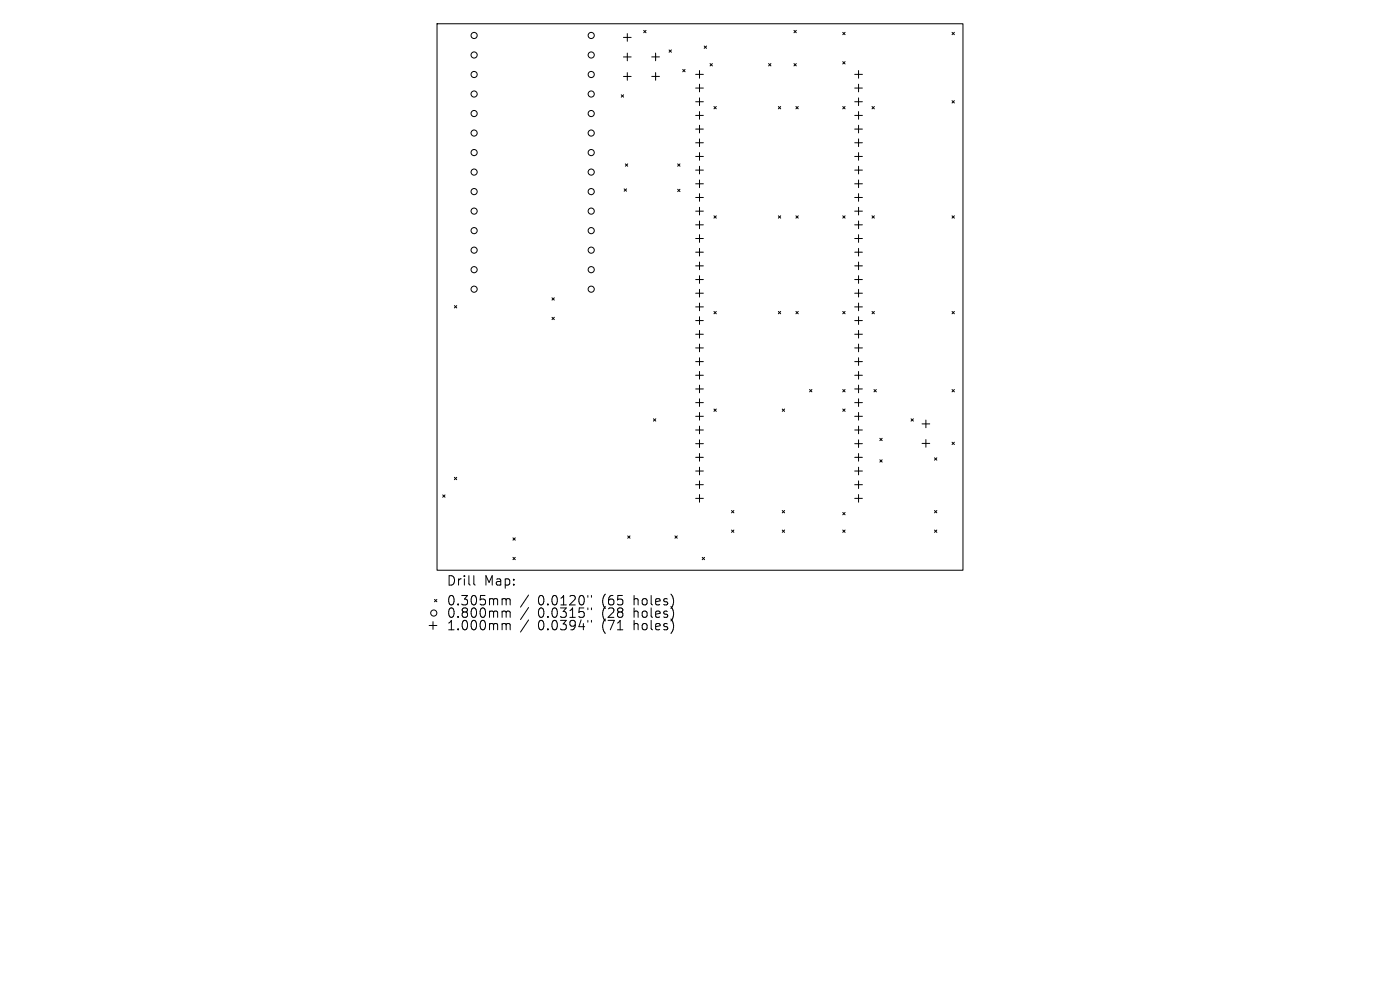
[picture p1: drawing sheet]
<svg xmlns="http://www.w3.org/2000/svg" width="297mm" height="210mm" viewBox="0 0 297 210" stroke-linecap="round" stroke-linejoin="round" font-family="sans-serif">
<defs><g id="words">
<g font-size="2.8">
<text x="94.7" y="124.5">Drill</text>
<text x="102.7" y="124.5">Map:</text>
<text x="94.7" y="128.7">0.305mm</text>
<text x="94.7" y="131.3">0.800mm</text>
<text x="114.1" y="128.7">0.0120&quot;</text>
<text x="114.1" y="131.3">0.0315&quot;</text>
<text x="127.8" y="128.7">(65</text>
<text x="127.8" y="131.3">(28</text>
<text x="134.7" y="128.7">holes)</text>
<text x="134.7" y="131.3">holes)</text>
<text x="94.7" y="134">1.000mm</text>
<text x="114.1" y="134">0.0394&quot;</text>
<text x="127.8" y="134">(71</text>
<text x="134.7" y="134">holes)</text>
</g>
</g></defs>
<g fill="none" stroke="#000" stroke-width=".21">
<path d="M92.7 5h111.6v116h-111.6zM132.3 7.9h1.6M132.3 12.1h1.6M132.3 16.2h1.6M133.1 7.1v1.7M133.1 11.3v1.6M133.1 15.4v1.6M136.6 6.4l.5 .5M137.1 6.4l-.5 .5M138.3 12.1h1.6M138.3 16.2h1.6M139.1 11.3v1.6"/>
<path d="M139.1 15.4v1.6M141.9 10.6l.5 .5M142.4 10.6l-.5 .5M144.8 14.7l.5 .5M145.3 14.7l-.5 .5M147.6 15.8h1.6M147.6 18.7h1.6M148.4 15v1.6M148.4 17.9v1.6M149.4 9.8l.5 .5M149.9 9.8l-.5 .5M150.6 13.5l.5 .5"/>
<path d="M151.1 13.5l-.5 .5M163.1 13.5l.5 .5M163.6 13.5l-.5 .5M168.4 6.4l.5 .5M168.4 13.5l.5 .5M168.9 6.4l-.5 .5M168.9 13.5l-.5 .5M178.8 6.9l.5 .5M178.8 13.1l.5 .5M179.3 6.9l-.5 .5M179.3 13.1l-.5 .5M181.3 15.8h1.7"/>
<path d="M181.3 18.7h1.7M182.1 15v1.6M182.1 17.9v1.6M202 6.9l.5 .5M202.5 6.9l-.5 .5M131.8 20.1l.5 .5M132.3 20.1l-.5 .5M132.7 34.8l.5 .5M133.2 34.8l-.5 .5M143.8 34.8l.5 .5M144.3 34.8l-.5 .5M147.6 21.6h1.6"/>
<path d="M147.6 24.5h1.6M147.6 27.4h1.6M147.6 30.3h1.6M147.6 33.2h1.6M147.6 36.1h1.6M147.6 39h1.6M148.4 20.8v1.6M148.4 23.7v1.6M148.4 26.6v1.6M148.4 29.5v1.6M148.4 32.4v1.6M148.4 35.3v1.6"/>
<path d="M148.4 38.2v1.6M151.5 22.6l.5 .5M152 22.6l-.5 .5M165.1 22.6l.5 .5M165.6 22.6l-.5 .5M168.8 22.6l.5 .5M169.3 22.6l-.5 .5M178.8 22.6l.5 .5M179.3 22.6l-.5 .5M181.3 21.6h1.7M181.3 24.5h1.7M181.3 27.4h1.7"/>
<path d="M181.3 30.3h1.7M181.3 33.2h1.7M181.3 36.1h1.7M181.3 39h1.7M182.1 20.8v1.6M182.1 23.7v1.6M182.1 26.6v1.6M182.1 29.5v1.6M182.1 32.4v1.6M182.1 35.3v1.6M182.1 38.2v1.6M185 22.6l.5 .5"/>
<path d="M185.5 22.6l-.5 .5M202 21.4l.5 .4M202.5 21.4l-.5 .4M132.4 40.1l.5 .5M132.9 40.1l-.5 .5M143.8 40.1l.5 .5M144.3 40.1l-.5 .5M147.6 41.9h1.6M147.6 44.8h1.6M147.6 47.7h1.6M147.6 50.6h1.6M147.6 53.5h1.6"/>
<path d="M147.6 56.4h1.6M147.6 59.3h1.6M148.4 41.1v1.6M148.4 44v1.6M148.4 46.9v1.6M148.4 49.8v1.6M148.4 52.7v1.6M148.4 55.6v1.6M148.4 58.5v1.6M151.5 45.8l.5 .5M152 45.8l-.5 .5M165.1 45.8l.5 .5"/>
<path d="M165.6 45.8l-.5 .5M168.8 45.8l.5 .5M169.3 45.8l-.5 .5M178.8 45.8l.5 .5M179.3 45.8l-.5 .5M181.3 41.9h1.7M181.3 44.8h1.7M181.3 47.7h1.7M181.3 50.6h1.7M181.3 53.5h1.7M181.3 56.4h1.7M181.3 59.3h1.7"/>
<path d="M182.1 41.1v1.6M182.1 44v1.6M182.1 46.9v1.6M182.1 49.8v1.6M182.1 52.7v1.6M182.1 55.6v1.6M182.1 58.5v1.6M185 45.8l.5 .5M185.5 45.8l-.5 .5M202 45.8l.5 .5M202.5 45.8l-.5 .5M96.4 64.8l.5 .5"/>
<path d="M96.9 64.8l-.5 .5M117.1 63.2l.5 .5M117.1 67.3l.5 .5M117.6 63.2l-.5 .5M117.6 67.3l-.5 .5M147.6 62.2h1.6M147.6 65.1h1.6M147.6 68h1.6M147.6 70.9h1.6M147.6 73.8h1.6M147.6 76.7h1.6M147.6 79.6h1.6"/>
<path d="M148.4 61.4v1.6M148.4 64.3v1.6M148.4 67.2v1.6M148.4 70.1v1.6M148.4 73v1.6M148.4 75.9v1.6M148.4 78.8v1.6M151.5 66.1l.5 .5M152 66.1l-.5 .5M165.1 66.1l.5 .5M165.6 66.1l-.5 .5M168.8 66.1l.5 .5"/>
<path d="M169.3 66.1l-.5 .5M178.8 66.1l.5 .5M179.3 66.1l-.5 .5M181.3 62.2h1.7M181.3 65.1h1.7M181.3 68h1.7M181.3 70.9h1.7M181.3 73.8h1.7M181.3 76.7h1.7M181.3 79.6h1.7M182.1 61.4v1.6M182.1 64.3v1.6"/>
<path d="M182.1 67.2v1.6M182.1 70.1v1.6M182.1 73v1.6M182.1 75.9v1.6M182.1 78.8v1.6M185 66.1l.5 .5M185.5 66.1l-.5 .5M202 66.1l.5 .5M202.5 66.1l-.5 .5M138.6 88.8l.5 .5M139.1 88.8l-.5 .5M147.6 82.5h1.6"/>
<path d="M147.6 85.4h1.6M147.6 88.3h1.6M147.6 91.2h1.6M147.6 94.1h1.6M147.6 97h1.6M147.6 99.9h1.6M148.4 81.7v1.6M148.4 84.6v1.6M148.4 87.5v1.6M148.4 90.4v1.6M148.4 93.3v1.6M148.4 96.2v1.6"/>
<path d="M148.4 99.1v1.6M151.5 86.8l.5 .5M152 86.8l-.5 .5M166 86.8l.4 .5M166.4 86.8l-.4 .5M171.7 82.6l.5 .5M172.2 82.6l-.5 .5M178.8 82.6l.5 .5M178.8 86.8l.5 .5M179.3 82.6l-.5 .5M179.3 86.8l-.5 .5M181.3 82.5h1.7"/>
<path d="M181.3 85.4h1.7M181.3 88.3h1.7M181.3 91.2h1.7M181.3 94.1h1.7M181.3 97h1.7M181.3 99.9h1.7M182.1 81.7v1.6M182.1 84.6v1.6M182.1 87.5v1.6M182.1 90.4v1.6M182.1 93.3v1.6M182.1 96.2v1.6"/>
<path d="M182.1 99.1v1.6M185.4 82.6l.5 .5M185.9 82.6l-.5 .5M186.7 97.5l.4 .5M186.7 93l.4 .5M187.1 93l-.4 .5M187.1 97.5l-.4 .5M193.3 88.8l.5 .5M193.8 88.8l-.5 .5M195.6 89.9h1.6M195.6 94.1h1.6M196.4 89.1v1.6"/>
<path d="M196.4 93.2v1.7M198.2 97.1l.5 .5M198.7 97.1l-.5 .5M202 82.6l.5 .5M202 93.8l.5 .5M202.5 82.6l-.5 .5M202.5 93.8l-.5 .5M93.9 105l.5 .5M94.4 105l-.5 .5M96.4 101.3l.5 .5M96.9 101.3l-.5 .5M108.8 114.1l.5 .5"/>
<path d="M108.8 118.2l.5 .5M109.3 114.1l-.5 .5M109.3 118.2l-.5 .5M133.2 113.7l.5 .5M133.7 113.7l-.5 .5M143.2 113.7l.5 .5M143.7 113.7l-.5 .5M147.6 102.8h1.6M147.6 105.7h1.6M148.4 102v1.6M148.4 104.9v1.6M149 118.2l.5 .5"/>
<path d="M149.5 118.2l-.5 .5M155.2 108.3l.5 .5M155.2 112.4l.5 .5M155.7 108.3l-.5 .5M155.7 112.4l-.5 .5M166 108.3l.4 .5M166 112.4l.4 .5M166.4 108.3l-.4 .5M166.4 112.4l-.4 .5M178.8 108.7l.5 .5M178.8 112.4l.5 .5M179.3 108.7l-.5 .5"/>
<path d="M179.3 112.4l-.5 .5M181.3 102.8h1.7M181.3 105.7h1.7M182.1 102v1.6M182.1 104.9v1.6M198.2 108.3l.5 .5M198.2 112.4l.5 .5M198.7 108.3l-.5 .5M198.7 112.4l-.5 .5M91 132.7h1.7M91.9 131.9v1.6M92.2 127.2l.5 .5"/>
<path d="M92.7 127.2l-.5 .5M100.5 122.1v1.7l.3 .3M106.8 127h.3l.3 .3M106.8 129.6h.3l.3 .3M106.8 132.3h.3l.3 .3M107.4 127.3l.3-.3 .4 .1 .1 1.2M107.4 127.3v1M107.4 129.9v1.1M107.4 132.6v1M107.4 129.9l.3-.3 .4 .1 .1 1.3M107.4 132.6l.3-.3 .4 .1 .1 1.2M112.1 126.2l-1.7 2.6"/>
<path d="M112.1 128.9l-1.7 2.5M112.1 131.5l-1.7 2.6M124.7 126.3v.4M124.7 129v.3M124.7 131.6v.4M125.5 126.3v.4M125.5 129v.3M125.5 131.6v.4"/>
<circle cx="100.6" cy="15.8" r=".65"/>
<circle cx="100.6" cy="19.9" r=".65"/>
<circle cx="100.6" cy="11.7" r=".65"/>
<circle cx="100.6" cy="7.5" r=".65"/>
<circle cx="125.4" cy="15.8" r=".65"/>
<circle cx="125.4" cy="19.9" r=".65"/>
<circle cx="125.4" cy="11.7" r=".65"/>
<circle cx="125.4" cy="7.5" r=".65"/>
<circle cx="100.6" cy="36.5" r=".65"/>
<circle cx="100.6" cy="32.4" r=".65"/>
<circle cx="100.6" cy="24.1" r=".65"/>
<circle cx="100.6" cy="28.2" r=".65"/>
<circle cx="125.4" cy="36.5" r=".65"/>
<circle cx="125.4" cy="32.4" r=".65"/>
<circle cx="125.4" cy="24.1" r=".65"/>
<circle cx="125.4" cy="28.2" r=".65"/>
<circle cx="100.6" cy="57.2" r=".65"/>
<circle cx="100.6" cy="40.6" r=".65"/>
<circle cx="100.6" cy="53.1" r=".65"/>
<circle cx="100.6" cy="44.8" r=".65"/>
<circle cx="100.6" cy="48.9" r=".65"/>
<circle cx="125.4" cy="57.2" r=".65"/>
<circle cx="125.4" cy="40.6" r=".65"/>
<circle cx="125.4" cy="53.1" r=".65"/>
<circle cx="125.4" cy="44.8" r=".65"/>
<circle cx="125.4" cy="48.9" r=".65"/>
<circle cx="100.6" cy="61.3" r=".65"/>
<circle cx="125.4" cy="61.3" r=".65"/>
<circle cx="92" cy="130" r=".65"/>
</g>
<use href="#words"/>
</svg>
